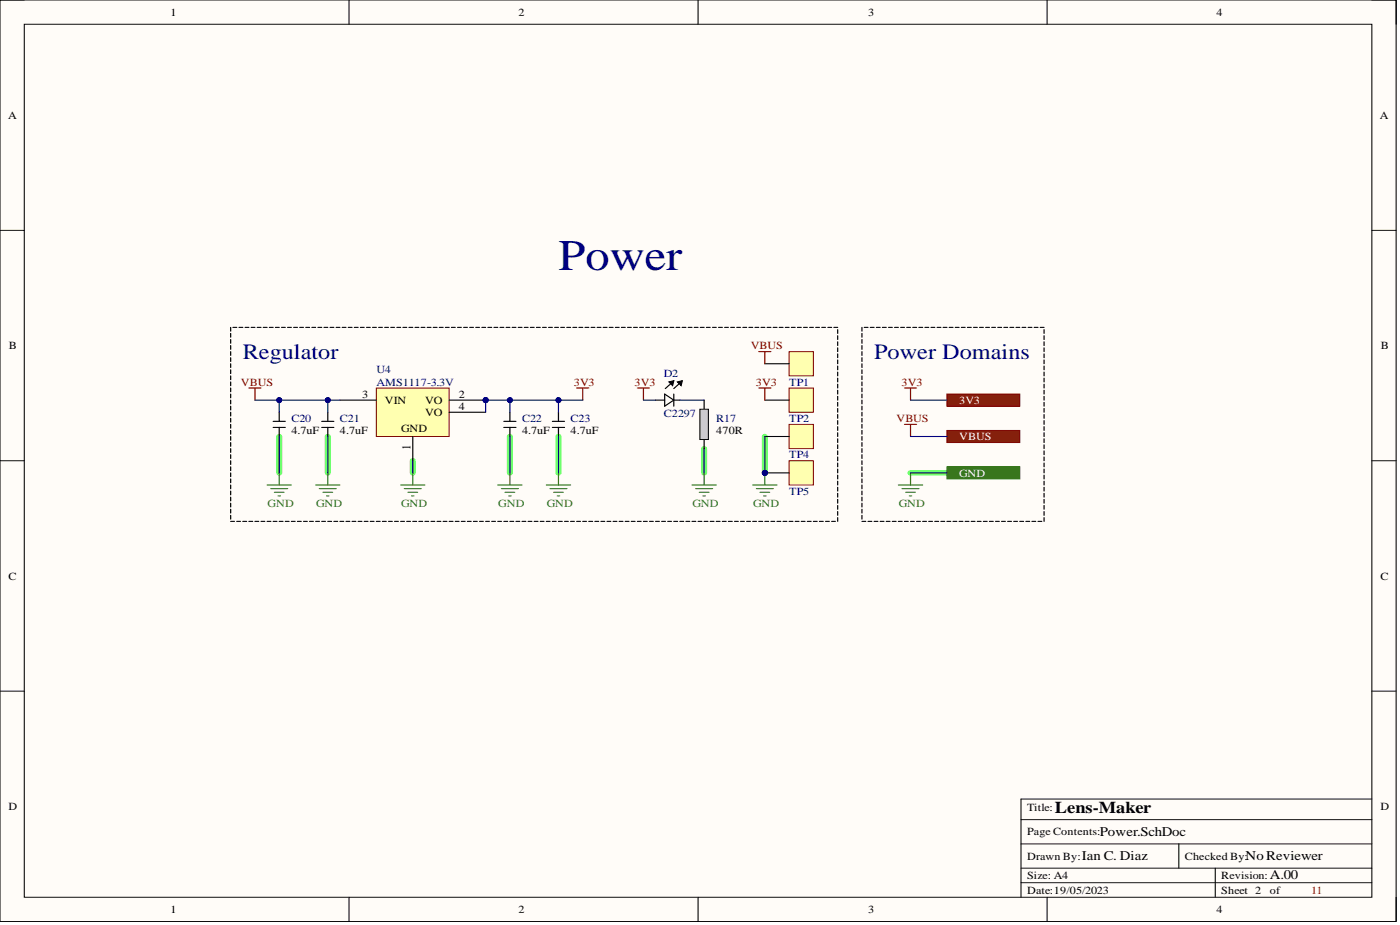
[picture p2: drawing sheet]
<svg xmlns="http://www.w3.org/2000/svg" width="292mm" height="193mm" viewBox="0 0 292 193" stroke-linecap="round" stroke-linejoin="round" font-family="sans-serif">
<defs><g id="words">
<text font-size="9.1" fill="#000080" x="116.5" y="56.2">Power</text>
<g font-size="4.6" fill="#000080">
<text x="50.7" y="74.9">Regulator</text>
<text x="182.4" y="74.9">Power Domains</text>
</g>
<text font-size="3.5" x="220.1" y="169.6">Lens-Maker</text>
<g font-size="2.8">
<text x="225.7" y="179.5">Ian C. Diaz</text>
<text x="229.5" y="174.5">Power.SchDoc</text>
<text x="259.9" y="179.5">No Reviewer</text>
<text x="265" y="183.3">A.00</text>
</g>
<text font-size="2.5" x="85.6" y="93.9" transform="rotate(-90 85.6 93.9)">1</text>
<g font-size="2.3">
<text x="35.5" y="3.3">1</text>
<text x="108.2" y="3.3">2</text>
<text x="181.1" y="3.3">3</text>
<text x="253.8" y="3.3">4</text>
<text x="1.7" y="24.8">A</text>
<text x="287.9" y="24.8">A</text>
<text x="1.9" y="72.8">B</text>
<text x="288.1" y="72.8">B</text>
<text x="75.6" y="83">3</text>
<text x="95.7" y="83">2</text>
<text x="80.3" y="84.2">VIN</text>
<text x="88.7" y="84.2">VO</text>
<text x="88.7" y="86.8">VO</text>
<text x="95.7" y="85.5">4</text>
<text x="60.8" y="90.6">4.7uF</text>
<text x="70.9" y="90.6">4.7uF</text>
<text x="83.7" y="90">GND</text>
<text x="108.9" y="90.6">4.7uF</text>
<text x="119.1" y="90.6">4.7uF</text>
<text x="149.4" y="90.6">470R</text>
<text x="1.8" y="120.9">C</text>
<text x="288" y="120.9">C</text>
<text x="1.8" y="169">D</text>
<text x="214.3" y="169.2">Title:</text>
<text x="288" y="169">D</text>
<text x="214.3" y="179.3">Drawn By:</text>
<text x="214.3" y="174.3">Page Contents:</text>
<text x="247.2" y="179.3">Checked By:</text>
<text x="214.3" y="183.4">Size: A4</text>
<text x="254.8" y="183.4">Revision:</text>
<text x="35.5" y="190.5">1</text>
<text x="108.2" y="190.5">2</text>
<text x="181.1" y="190.5">3</text>
<text x="214.3" y="186.4">Date:19/05/2023</text>
<text x="253.8" y="190.5">4</text>
<text x="254.8" y="186.4">Sheet 2</text>
<text x="265" y="186.4">of</text>
</g>
<g font-size="2.3" fill="#000080">
<text x="78.5" y="77.9">U4</text>
<text x="78.5" y="80.4">AMS1117-3.3V</text>
<text x="138.5" y="78.7">D2</text>
<text x="164.6" y="80.4">TP1</text>
<text x="60.8" y="88">C20</text>
<text x="70.9" y="88">C21</text>
<text x="108.9" y="88">C22</text>
<text x="119.1" y="88">C23</text>
<text x="138.5" y="87">C2297</text>
<text x="149.4" y="88">R17</text>
<text x="164.6" y="88">TP2</text>
<text x="164.6" y="95.6">TP4</text>
<text x="164.6" y="103.2">TP5</text>
</g>
<g font-size="2.3" fill="#800000">
<text x="156.6" y="72.8">VBUS</text>
<text x="50.2" y="80.4">VBUS</text>
<text x="119.7" y="80.4">3V3</text>
<text x="132.4" y="80.4">3V3</text>
<text x="157.7" y="80.4">3V3</text>
<text x="188.1" y="80.4">3V3</text>
<text x="187" y="88">VBUS</text>
</g>
<g font-size="2.3" fill="#fff">
<text x="200.1" y="84.2">3V3</text>
<text x="200.1" y="91.8">VBUS</text>
<text x="200.1" y="99.4">GND</text>
</g>
<g font-size="2.3" fill="#38761d">
<text x="55.8" y="105.7">GND</text>
<text x="65.9" y="105.7">GND</text>
<text x="83.7" y="105.7">GND</text>
<text x="103.9" y="105.7">GND</text>
<text x="114.1" y="105.7">GND</text>
<text x="144.5" y="105.7">GND</text>
<text x="157.1" y="105.7">GND</text>
<text x="187.5" y="105.7">GND</text>
</g>
<text font-size="2.3" fill="#d50000" x="273.6" y="186.4">11</text>
</g></defs>
<path d="M0 0h291.3v192.2h-291.3z" fill-rule="evenodd" fill="#fffcf8"/>
<path d="M0 0h291.3v192.2h-291.3z" fill="none" stroke="#000" stroke-width=".21"/>
<path d="M5.1 5.1h281.1v182.1h-281.1z" fill-rule="evenodd" fill="#fffcf8"/>
<g fill="none" stroke="#000" stroke-width=".21">
<path d="M0 0h5.1M5.1 5.1h281.1v182.1h-281.1zM72.8 0v5.1M145.6 0v5.1M218.5 0v5.1M286.2 0h5.1v5.1M0 48.1h5.1M286.2 48.1h5.1M0 96.1h5.1M286.2 96.1h5.1M0 144.2h5.1M286.2 144.2h5.1"/>
<path d="M213 176.1h73.2M213 171h73.2M246 176.1v5M286.2 166.7h-73.2v20.5M72.8 187.2v5M145.6 187.2v5M213 181.1h73.2M213 184.1h73.2M218.5 187.2v5M253.6 181.1v6.1M291.3 187.2v5"/>
</g>
<path d="M58.3 91.1v7.6M68.4 91.1v7.6M86.1 96.1v2.6M106.4 91.1v7.6M116.5 91.1v7.6M146.9 93.6v5.1M159.6 91.1v7.6M190 98.7h7.6" fill="none" stroke="#6eff6e" stroke-width="1.2"/>
<circle cx="101.3" cy="83.5" r=".51" fill="#000080"/>
<circle cx="101.3" cy="83.5" r=".51" fill="none" stroke="#000080" stroke-width=".21"/>
<path d="M78.5 80.9h15.2v10.2h-15.2z" fill-rule="evenodd" fill="#ffffb0"/>
<path d="M78.5 80.9h15.2v10.2h-15.2z" fill="none" stroke="#800000" stroke-width=".21"/>
<path d="M86.1 91.1v5M93.7 83.5h7.6" fill="none" stroke="#000" stroke-width=".24"/>
<circle cx="101.3" cy="83.5" r=".51" fill="#000080"/>
<circle cx="101.3" cy="83.5" r=".51" fill="none" stroke="#000080" stroke-width=".21"/>
<g fill="none" stroke="#000" stroke-width=".24">
<path d="M48.1 68.3v.8M48.1 69.6v.8M48.1 70.8v.8M48.1 72.1v.8M48.1 73.4v.7M48.1 74.6v.8M48.1 75.9v.8M48.1 77.1v.8M48.1 78.4v.8M48.1 79.7v.8M48.6 68.3h.8M49.9 68.3h.8"/>
<path d="M51.1 68.3h.8M52.4 68.3h.8M53.7 68.3h.8M54.9 68.3h.8M56.2 68.3h.8M57.5 68.3h.8M58.7 68.3h.8M60 68.3h.8M61.3 68.3h.8M62.5 68.3h.8M63.8 68.3h.8M65.1 68.3h.8"/>
<path d="M66.3 68.3h.8M67.6 68.3h.8M68.9 68.3h.8M70.1 68.3h.8M71.4 68.3h.8M72.7 68.3h.8M73.9 68.3h.8M75.2 68.3h.8M76.5 68.3h.8M77.7 68.3h.8M79 68.3h.8M80.3 68.3h.8"/>
<path d="M81.5 68.3h.8M82.8 68.3h.8M84.1 68.3h.8M85.3 68.3h.8M86.6 68.3h.8M87.9 68.3h.8M89.1 68.3h.8M90.4 68.3h.8M91.7 68.3h.8M92.9 68.3h.8M94.2 68.3h.8M95.5 68.3h.8"/>
<path d="M96.7 68.3h.8M98 68.3h.8M99.3 68.3h.8M100.5 68.3h.8M101.8 68.3h.8M103.1 68.3h.8M104.3 68.3h.8M105.6 68.3h.8M106.9 68.3h.8M108.1 68.3h.8M109.4 68.3h.8M110.7 68.3h.8"/>
<path d="M111.9 68.3h.8M113.2 68.3h.8M114.5 68.3h.8M115.7 68.3h.8M117 68.3h.8M118.3 68.3h.8M119.5 68.3h.8M120.8 68.3h.8M122.1 68.3h.7M123.3 68.3h.8M124.6 68.3h.8M125.9 68.3h.7"/>
<path d="M127.1 68.3h.8M128.4 68.3h.8M129.7 68.3h.7M130.9 68.3h.8M132.2 68.3h.8M133.5 68.3h.7M134.7 68.3h.8M136 68.3h.8M137.3 68.3h.7M138.5 68.3h.8M139.6 79.7l1-.3-.3 1zM139.8 68.3h.8"/>
<path d="M140.1 79.9l-1.3 1.2M141.1 68.3h.7M141.3 79.7l1.1-.3-.3 1zM141.8 79.9l-1.2 1.2M142.3 68.3h.8M143.6 68.3h.8M144.9 68.3h.7M146.1 68.3h.8M147.4 68.3h.8M148.7 68.3h.7M149.9 68.3h.8M151.2 68.3h.8"/>
<path d="M152.5 68.3h.7M153.7 68.3h.8M155 68.3h.8M156.3 68.3h.7M157.5 68.3h.8M158.8 68.3h.8M160.1 68.3h.7M161.3 68.3h.8M162.6 68.3h.8M163.9 68.3h.7M165.1 68.3h.8M166.4 68.3h.8"/>
<path d="M167.7 68.3h.7M168.9 68.3h.8M170.2 68.3h.8M171.5 68.3h.7M172.7 68.3h.8M174 68.3h.8M174.8 68.8v.8M174.8 70v.8M174.8 71.3v.8M174.8 72.6v.8M174.8 73.8v.8M174.8 75.1v.8"/>
<path d="M174.8 76.4v.7M174.8 77.6v.8M174.8 78.9v.8M48.1 80.9v.8M48.1 82.2v.8M48.1 83.5v.8M48.1 84.7v.8M48.1 86v.8M48.1 87.3v.8M48.1 88.5v.8M48.1 89.8v.8M48.1 91.1v.8"/>
<path d="M48.1 92.3v.8M48.1 93.6v.8M48.1 94.9v.7M48.1 96.1v.8M48.1 97.4v.8M48.1 98.7v.7M48.1 99.9v.8M57 87.9h2.5M57 89.2h2.5M58.3 86v1.9M58.3 89.2v1.9M67.1 87.9h2.6"/>
<path d="M67.1 89.2h2.6M68.4 86v1.9M68.4 89.2v1.9M70.9 83.5h7.6M93.7 86h7.6M105.1 87.9h2.6M105.1 89.2h2.6M106.4 86v1.9M106.4 89.2v1.9M115.3 87.9h2.5M115.3 89.2h2.5M116.5 86v1.9"/>
<path d="M116.5 89.2v1.9M136.8 83.5h1.9M138.7 82.2l1.9 1.3-1.9 1.2zM140.6 83.5h1.2M140.6 82.2v2.5M174.8 80.2v.7M174.8 81.4v.8M174.8 82.7v.8M174.8 83.9v.8M174.8 85.2v.8M174.8 86.5v.8M174.8 87.7v.8"/>
<path d="M174.8 89v.8M174.8 90.3v.8M174.8 91.5v.8M174.8 92.8v.8M174.8 94.1v.8M174.8 95.3v.8M174.8 96.6v.8M174.8 97.9v.8M174.8 99.1v.8M48.1 101.2v.8M48.1 102.4v.8M48.1 103.7v.8"/>
<path d="M48.1 105v.8M48.1 106.2v.8M48.1 107.5v.8M48.1 108.8h.8M49.4 108.8h.8M50.7 108.8h.8M51.9 108.8h.8M53.2 108.8h.8M54.5 108.8h.8M55.7 108.8h.8M57 108.8h.8M58.3 108.8h.8"/>
<path d="M59.5 108.8h.8M60.8 108.8h.8M62.1 108.8h.7M63.3 108.8h.8M64.6 108.8h.8M65.9 108.8h.7M67.1 108.8h.8M68.4 108.8h.8M69.7 108.8h.7M70.9 108.8h.8M72.2 108.8h.8M73.5 108.8h.7"/>
<path d="M74.7 108.8h.8M76 108.8h.8M77.3 108.8h.7M78.5 108.8h.8M79.8 108.8h.8M81.1 108.8h.7M82.3 108.8h.8M83.6 108.8h.8M84.9 108.8h.7M86.1 108.8h.8M87.4 108.8h.8M88.7 108.8h.7"/>
<path d="M89.9 108.8h.8M91.2 108.8h.8M92.5 108.8h.7M93.7 108.8h.8M95 108.8h.8M96.3 108.8h.7M97.5 108.8h.8M98.8 108.8h.8M100.1 108.8h.7M101.3 108.8h.8M102.6 108.8h.8M103.9 108.8h.7"/>
<path d="M105.1 108.8h.8M106.4 108.8h.8M107.7 108.8h.7M108.9 108.8h.8M110.2 108.8h.8M111.5 108.8h.7M112.7 108.8h.8M114 108.8h.8M115.3 108.8h.7M116.5 108.8h.8M117.8 108.8h.8M119.1 108.8h.7"/>
<path d="M120.3 108.8h.8M121.6 108.8h.8M122.8 108.8h.8M124.1 108.8h.8M125.4 108.8h.8M126.6 108.8h.8M127.9 108.8h.8M129.2 108.8h.8M130.4 108.8h.8M131.7 108.8h.8M133 108.8h.8M134.2 108.8h.8"/>
<path d="M135.5 108.8h.8M136.8 108.8h.8M138 108.8h.8M139.3 108.8h.8M140.6 108.8h.8M141.8 108.8h.8M143.1 108.8h.8M144.4 108.8h.8M145.6 108.8h.8M146.9 108.8h.8M148.2 108.8h.8M149.4 108.8h.8"/>
<path d="M150.7 108.8h.8M152 108.8h.8M153.2 108.8h.8M154.5 108.8h.8M155.8 108.8h.8M157 108.8h.8M158.3 108.8h.8M159.6 108.8h.8M160.8 108.8h.8M162.1 108.8h.8M163.4 108.8h.8M164.6 108.8h.8"/>
<path d="M165.9 108.8h.8M167.2 108.8h.8M168.4 108.8h.8M169.7 108.8h.8M171 108.8h.8M172.2 108.8h.8M173.5 108.8h.8M174.8 100.4v.8M174.8 101.7v.7M174.8 102.9v.8M174.8 104.2v.8M174.8 105.4v.8"/>
<path d="M174.8 106.7v.8M174.8 108v.8"/>
</g>
<g fill="none" stroke="#38761d" stroke-width=".24">
<path d="M58.3 98.7v2.5M68.4 98.7v2.5M86.1 98.7v2.5M106.4 98.7v2.5M116.5 98.7v2.5M146.9 98.7v2.5M55.7 101.2h5.1M56.5 101.9h3.5M57.2 102.7h2.1M58 103.5h.5M65.9 101.2h5M66.6 101.9h3.6"/>
<path d="M67.4 102.7h2M68.1 103.5h.5M83.6 101.2h5.1M84.3 101.9h3.6M85.1 102.7h2M85.9 103.5h.5M103.9 101.2h5M104.6 101.9h3.6M105.4 102.7h2M106.1 103.5h.5M114 101.2h5.1M114.7 101.9h3.6"/>
<path d="M115.5 102.7h2M116.3 103.5h.5M144.4 101.2h5M145.1 101.9h3.6M145.9 102.7h2M146.7 103.5h.5"/>
</g>
<path d="M51.9 80.9h2.6M53.2 80.9v2.6M120.3 80.9h2.5M121.6 80.9v2.6M133 80.9h2.5M134.2 80.9v2.6M188.7 80.9h2.5M190 80.9v2.6" fill="none" stroke="#800000" stroke-width=".24"/>
<path d="M139.6 79.7l1-.3-.3 1zM141.3 79.7l1.1-.3-.3 1z" fill="#000"/>
<path d="M197.6 82.2h15.2v2.5h-15.2z" fill-rule="evenodd" fill="#85200c"/>
<path d="M197.6 82.2h15.2v2.5h-15.2z" fill="none" stroke="#800000" stroke-width=".21"/>
<path d="M197.6 97.4h15.2v2.5h-15.2z" fill-rule="evenodd" fill="#38761d"/>
<path d="M197.6 97.4h15.2v2.5h-15.2z" fill="none" stroke="#38761d" stroke-width=".21"/>
<path d="M190 98.7v2.5M187.4 101.2h5.1M188.2 101.9h3.5M189 102.7h2M189.7 103.5h.5" fill="none" stroke="#38761d" stroke-width=".24"/>
<path d="M188.7 88.5h2.5M190 88.5v2.6" fill="none" stroke="#800000" stroke-width=".24"/>
<path d="M197.6 89.8h15.2v2.5h-15.2z" fill-rule="evenodd" fill="#85200c"/>
<path d="M197.6 89.8h15.2v2.5h-15.2z" fill="none" stroke="#800000" stroke-width=".21"/>
<g fill="none" stroke="#000" stroke-width=".24">
<path d="M179.8 68.3v.8M179.8 69.6v.8M179.8 70.8v.8M179.8 72.1v.8M179.8 73.4v.7M179.8 74.6v.8M179.8 75.9v.8M179.8 77.1v.8M179.8 78.4v.8M179.8 79.7v.8M180.3 68.3h.8M181.6 68.3h.8"/>
<path d="M182.9 68.3h.7M184.1 68.3h.8M185.4 68.3h.8M186.6 68.3h.8M187.9 68.3h.8M189.2 68.3h.8M190.4 68.3h.8M191.7 68.3h.8M193 68.3h.8M194.2 68.3h.8M195.5 68.3h.8M196.8 68.3h.8"/>
<path d="M198 68.3h.8M199.3 68.3h.8M200.6 68.3h.8M201.8 68.3h.8M203.1 68.3h.8M204.4 68.3h.8M205.6 68.3h.8M206.9 68.3h.8M208.2 68.3h.8M209.4 68.3h.8M210.7 68.3h.8M212 68.3h.8"/>
<path d="M213.2 68.3h.8M214.5 68.3h.8M215.8 68.3h.8M217 68.3h.8M217.8 68.8v.8M217.8 70v.8M217.8 71.3v.8M217.8 72.6v.8M217.8 73.8v.8M217.8 75.1v.8M217.8 76.4v.7M217.8 77.6v.8"/>
<path d="M217.8 78.9v.8M179.8 80.9v.8M179.8 82.2v.8M179.8 83.5v.8M179.8 84.7v.8M179.8 86v.8M179.8 87.3v.8M179.8 88.5v.8M179.8 89.8v.8M179.8 91.1v.8M179.8 92.3v.8M179.8 93.6v.8"/>
<path d="M179.8 94.9v.7M179.8 96.1v.8M179.8 97.4v.8M179.8 98.7v.7M179.8 99.9v.8M217.8 80.2v.7M217.8 81.4v.8M217.8 82.7v.8M217.8 83.9v.8M217.8 85.2v.8M217.8 86.5v.8M217.8 87.7v.8"/>
<path d="M217.8 89v.8M217.8 90.3v.8M217.8 91.5v.8M217.8 92.8v.8M217.8 94.1v.8M217.8 95.3v.8M217.8 96.6v.8M217.8 97.9v.8M217.8 99.1v.8M179.8 101.2v.8M179.8 102.4v.8M179.8 103.7v.8"/>
<path d="M179.8 105v.8M179.8 106.2v.8M179.8 107.5v.8M179.8 108.8h.8M181.1 108.8h.8M182.4 108.8h.8M183.6 108.8h.8M184.9 108.8h.8M186.2 108.8h.8M187.4 108.8h.8M188.7 108.8h.8M190 108.8h.8"/>
<path d="M191.2 108.8h.8M192.5 108.8h.8M193.8 108.8h.8M195 108.8h.8M196.3 108.8h.8M197.6 108.8h.8M198.8 108.8h.8M200.1 108.8h.8M201.4 108.8h.8M202.6 108.8h.8M203.9 108.8h.8M205.2 108.8h.8"/>
<path d="M206.4 108.8h.8M207.7 108.8h.8M209 108.8h.8M210.2 108.8h.8M211.5 108.8h.8M212.8 108.8h.8M214 108.8h.8M215.3 108.8h.8M216.6 108.8h.8M217.8 100.4v.8M217.8 101.7v.7M217.8 102.9v.8"/>
<path d="M217.8 104.2v.8M217.8 105.4v.8M217.8 106.7v.8M217.8 108v.8"/>
</g>
<path d="M164.6 73.4h5.1v5h-5.1z" fill-rule="evenodd" fill="#ffffb0"/>
<path d="M164.6 73.4h5.1v5h-5.1z" fill="none" stroke="#800000" stroke-width=".21"/>
<path d="M159.6 75.9h5" fill="none" stroke="#000" stroke-width=".24"/>
<path d="M164.6 80.9h5.1v5.1h-5.1z" fill-rule="evenodd" fill="#ffffb0"/>
<path d="M164.6 80.9h5.1v5.1h-5.1z" fill="none" stroke="#800000" stroke-width=".21"/>
<path d="M159.6 83.5h5" fill="none" stroke="#000" stroke-width=".24"/>
<path d="M158.3 73.4h2.5M159.6 73.4v2.5M158.3 80.9h2.5M159.6 80.9v2.6" fill="none" stroke="#800000" stroke-width=".24"/>
<path d="M164.6 88.5h5.1v5.1h-5.1z" fill-rule="evenodd" fill="#ffffb0"/>
<path d="M164.6 88.5h5.1v5.1h-5.1z" fill="none" stroke="#800000" stroke-width=".21"/>
<path d="M159.6 91.1h5" fill="none" stroke="#000" stroke-width=".24"/>
<circle cx="159.6" cy="98.7" r=".51" fill="#000080"/>
<circle cx="159.6" cy="98.7" r=".51" fill="none" stroke="#000080" stroke-width=".21"/>
<path d="M164.6 96.1h5.1v5.1h-5.1z" fill-rule="evenodd" fill="#ffffb0"/>
<path d="M164.6 96.1h5.1v5.1h-5.1z" fill="none" stroke="#800000" stroke-width=".21"/>
<path d="M159.6 98.7h5" fill="none" stroke="#000" stroke-width=".24"/>
<circle cx="159.6" cy="98.7" r=".51" fill="#000080"/>
<circle cx="159.6" cy="98.7" r=".51" fill="none" stroke="#000080" stroke-width=".21"/>
<path d="M68.4 83.5v2.5" fill="none" stroke="#000080" stroke-width=".24"/>
<circle cx="68.4" cy="83.5" r=".51" fill="#000080"/>
<circle cx="68.4" cy="83.5" r=".51" fill="none" stroke="#000080" stroke-width=".21"/>
<path d="M58.3 83.5v2.5M58.3 91.1v7.6M68.4 91.1v7.6M86.1 96.1v2.6" fill="none" stroke="#000080" stroke-width=".24"/>
<circle cx="58.3" cy="83.5" r=".51" fill="#000080"/>
<circle cx="58.3" cy="83.5" r=".51" fill="none" stroke="#000080" stroke-width=".21"/>
<path d="M101.3 83.5v2.5" fill="none" stroke="#000080" stroke-width=".24"/>
<circle cx="101.3" cy="83.5" r=".51" fill="#000080"/>
<circle cx="101.3" cy="83.5" r=".51" fill="none" stroke="#000080" stroke-width=".21"/>
<path d="M106.4 83.5v2.5" fill="none" stroke="#000080" stroke-width=".24"/>
<circle cx="106.4" cy="83.5" r=".51" fill="#000080"/>
<circle cx="106.4" cy="83.5" r=".51" fill="none" stroke="#000080" stroke-width=".21"/>
<path d="M106.4 91.1v7.6M116.5 83.5v2.5M116.5 91.1v7.6" fill="none" stroke="#000080" stroke-width=".24"/>
<circle cx="116.5" cy="83.5" r=".51" fill="#000080"/>
<circle cx="116.5" cy="83.5" r=".51" fill="none" stroke="#000080" stroke-width=".21"/>
<path d="M53.2 83.5h17.7M134.2 83.5h2.6M141.8 83.5h5.1M146.9 93.6v5.1M190 83.5h7.6M190 98.7h7.6M190 91.1h7.6" fill="none" stroke="#000080" stroke-width=".24"/>
<circle cx="58.3" cy="83.5" r=".51" fill="#000080"/>
<circle cx="58.3" cy="83.5" r=".51" fill="none" stroke="#000080" stroke-width=".21"/>
<circle cx="68.4" cy="83.5" r=".51" fill="#000080"/>
<circle cx="68.4" cy="83.5" r=".51" fill="none" stroke="#000080" stroke-width=".21"/>
<path d="M101.3 83.5h20.3" fill="none" stroke="#000080" stroke-width=".24"/>
<circle cx="101.3" cy="83.5" r=".51" fill="#000080"/>
<circle cx="101.3" cy="83.5" r=".51" fill="none" stroke="#000080" stroke-width=".21"/>
<circle cx="106.4" cy="83.5" r=".51" fill="#000080"/>
<circle cx="106.4" cy="83.5" r=".51" fill="none" stroke="#000080" stroke-width=".21"/>
<circle cx="116.5" cy="83.5" r=".51" fill="#000080"/>
<circle cx="116.5" cy="83.5" r=".51" fill="none" stroke="#000080" stroke-width=".21"/>
<path d="M159.6 98.7v2.5M157 101.2h5.1M157.8 101.9h3.6M158.6 102.7h2M159.3 103.5h.5" fill="none" stroke="#38761d" stroke-width=".24"/>
<circle cx="159.6" cy="98.7" r=".51" fill="#000080"/>
<circle cx="159.6" cy="98.7" r=".51" fill="none" stroke="#000080" stroke-width=".21"/>
<path d="M159.6 91.1v7.6" fill="none" stroke="#000080" stroke-width=".24"/>
<circle cx="159.6" cy="98.7" r=".51" fill="#000080"/>
<circle cx="159.6" cy="98.7" r=".51" fill="none" stroke="#000080" stroke-width=".21"/>
<path d="M146.9 83.5v1.9M146.9 91.7v1.9" fill="none" stroke="#000" stroke-width=".24"/>
<path d="M146 85.4h1.8v6.3h-1.8z" fill-rule="evenodd" fill="#ccc"/>
<path d="M146 85.4h1.8v6.3h-1.8z" fill="none" stroke="#000" stroke-width=".21"/>
<use href="#words"/>
</svg>
